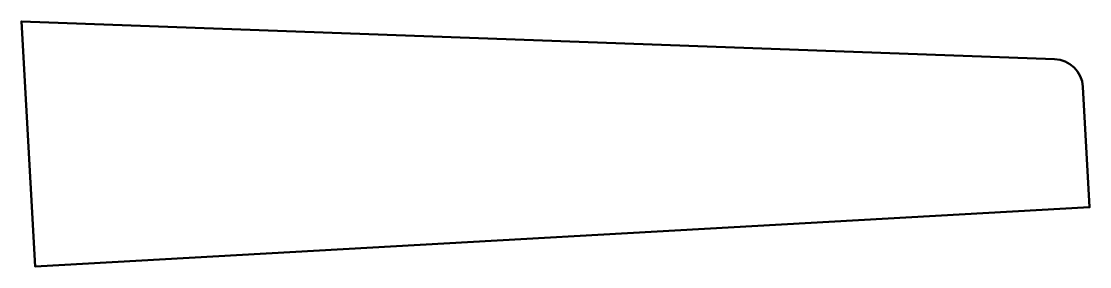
# Model space of a CAD drawing. Header units: millimetres. Extents: x 0 to 217, y 0 to 50.
import ezdxf

# ---------------------------------------------------------------- set-up
doc = ezdxf.new("R2010")
doc.units = ezdxf.units.MM
doc.layers.add('IV_OUTER_PROFILE', color=7, linetype='Continuous', lineweight=50)

msp = doc.modelspace()

# ---------------------------------------------------------------- linework, layer by layer
at = {"layer": 'IV_OUTER_PROFILE', "flags": 128}
msp.add_lwpolyline([(210.32, 42.28, -0.3873), (216.09, 36.63), (217.47, 12.13), (2.81, 0.04), (0, 49.96)], format="xyb", close=True, dxfattribs=at)

doc.saveas('drawing.dxf')
